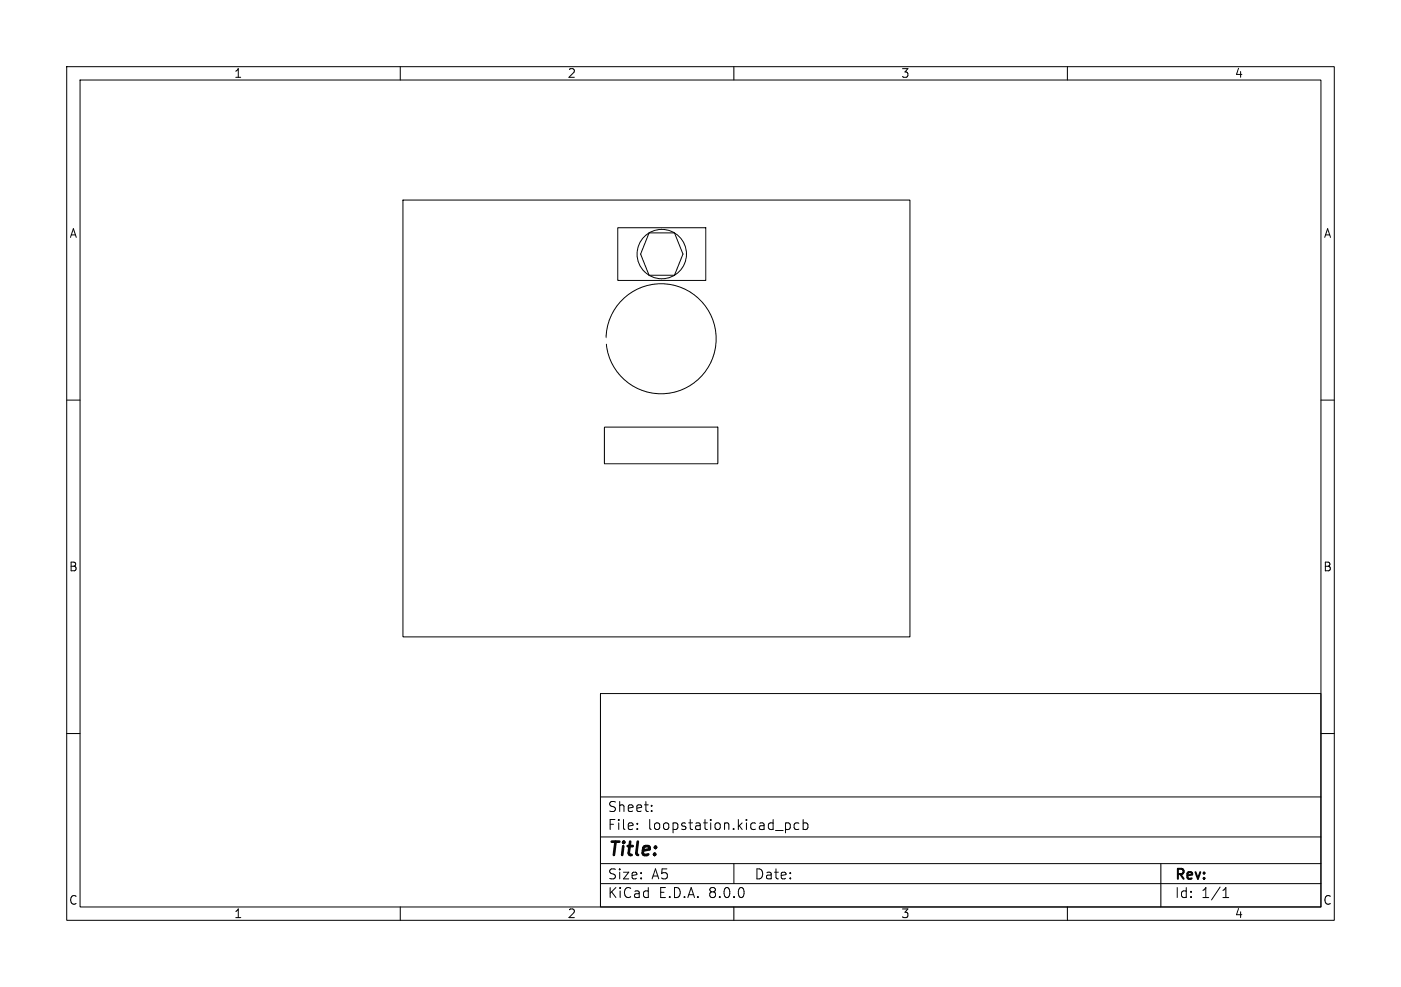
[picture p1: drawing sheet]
<svg xmlns="http://www.w3.org/2000/svg" width="210mm" height="148mm" viewBox="0 0 210 148" stroke-linecap="round" stroke-linejoin="round" font-family="sans-serif">
<defs><g id="words">
<text font-size="2.8" x="91" y="128.9">Title:</text>
<g font-size="2.1">
<text x="91" y="124.7">File:</text>
<text x="91" y="122">Sheet:</text>
<text x="97.1" y="124.7">loopstation.kicad_pcb</text>
<text x="91" y="134.9">KiCad</text>
<text x="91" y="132.1">Size:</text>
<text x="97.7" y="132.1">A5</text>
<text x="98.7" y="134.9">E.D.A.</text>
<text x="106.3" y="134.9">8.0.0</text>
<text x="113" y="132.1">Date:</text>
<text x="176" y="132.3">Rev:</text>
<text x="176" y="134.9">Id:</text>
<text x="180.1" y="134.9">1/1</text>
</g>
<g font-size="1.8">
<text x="35" y="11.9">1</text>
<text x="85" y="11.9">2</text>
<text x="135" y="11.9">3</text>
<text x="185" y="11.9">4</text>
<text x="10.3" y="35.9">A</text>
<text x="198.4" y="35.9">A</text>
<text x="10.3" y="85.9">B</text>
<text x="198.3" y="85.9">B</text>
<text x="10.3" y="135.9">C</text>
<text x="35" y="137.9">1</text>
<text x="85" y="137.9">2</text>
<text x="135" y="137.9">3</text>
<text x="185" y="137.9">4</text>
<text x="198.3" y="135.9">C</text>
</g>
</g></defs>
<g fill="none" stroke="#000" stroke-width=".15">
<path d="M10 10h190v128h-190zM12 12h186v124h-186zM60 10v2M110 10v2M160 10v2M60.4 30h76v65.5h-76zM92.6 34.2h13.2v7.8h-13.2zM97.3 34.9h3.8l1.3 3.2-1.3 3.2h-3.8l-1.3-3.2zM10 60h2M198 60h2M90.6 64h17v5.6h-17zM10 110h2"/>
<path d="M90 104h108v32h-108zM90 119.5h108M198 110h2M60 136v2M90 132.5h108M90 129.5h108M90 125.5h108M95.5 124.2v.2M95.5 123.5v.1M97.7 121.5v.2M97.7 120.8v.1M110 136v2"/>
<path d="M110 129.5v3M117.7 123.5l.5-.1 .3 .3v.4l-.2 .2h-.6M119.7 123.5l-.4-.1-.3 .3v.4l.2 .2h.5M120.4 123.5l.4-.1 .3 .3v.4l-.1 .2h-.6M120.4 122.9v1.5M160 136v2M174 129.5v6.5M183.3 134.6h.9M183.3 133.5l.4-.4v1.5"/>
<circle cx="99.2" cy="38.1" r="3.7"/>
<circle cx="99.1" cy="50.8" r="8.2"/>
</g>
<g fill="#fff" stroke="#fff" stroke-width=".15">
<circle cx="71.4" cy="85.2" r="1.1"/>
<circle cx="71.4" cy="74.2" r="1.1"/>
<circle cx="115.5" cy="78.9" r="1.1"/>
<circle cx="104.1" cy="66.8" r=".6"/>
<circle cx="99.1" cy="66.8" r=".6"/>
<circle cx="94.1" cy="66.8" r=".6"/>
<circle cx="116.5" cy="59.6" r=".4"/>
<circle cx="108.9" cy="59.6" r=".4"/>
<circle cx="124.7" cy="55.8" r=".4"/>
<circle cx="124.7" cy="50.8" r=".4"/>
<circle cx="110.3" cy="44.7" r=".4"/>
<circle cx="115.3" cy="44.7" r=".4"/>
<circle cx="74.3" cy="63" r=".4"/>
<circle cx="79.3" cy="63" r=".4"/>
<circle cx="83.2" cy="51.1" r=".4"/>
<circle cx="90.8" cy="51.1" r=".4"/>
<circle cx="66.9" cy="51.8" r="1.1"/>
<circle cx="121.1" cy="57.1" r=".4"/>
<circle cx="121.1" cy="49.5" r=".4"/>
<circle cx="71.4" cy="79.7" r="1.1"/>
<circle cx="115.5" cy="74.3" r="1.1"/>
<circle cx="80.4" cy="77.3" r=".45"/>
<circle cx="82.9" cy="77.3" r=".45"/>
<circle cx="85.3" cy="83.8" r=".4"/>
<circle cx="77.7" cy="83.8" r=".4"/>
<circle cx="67.1" cy="62.1" r="1.1"/>
<circle cx="83.3" cy="42.4" r=".4"/>
<circle cx="90.9" cy="42.4" r=".4"/>
<circle cx="80.6" cy="54.8" r=".4"/>
<circle cx="73" cy="54.8" r=".4"/>
<circle cx="89.5" cy="46.7" r=".4"/>
<circle cx="84.5" cy="46.7" r=".4"/>
<circle cx="90.8" cy="59.7" r=".4"/>
<circle cx="83.2" cy="59.7" r=".4"/>
<circle cx="67.1" cy="66.7" r="1.1"/>
<circle cx="115.5" cy="85.7" r="1.1"/>
<circle cx="130.8" cy="52" r="1.1"/>
<circle cx="82.8" cy="69.3" r=".4"/>
<circle cx="87.8" cy="69.3" r=".4"/>
<circle cx="66.9" cy="47.2" r="1.1"/>
<circle cx="130.9" cy="66.8" r="1.1"/>
<circle cx="72.5" cy="66.3" r=".4"/>
<circle cx="80.1" cy="66.3" r=".4"/>
<circle cx="109" cy="51.1" r=".4"/>
<circle cx="116.6" cy="51.1" r=".4"/>
<circle cx="116.6" cy="55.4" r=".4"/>
<circle cx="109" cy="55.4" r=".4"/>
<circle cx="95.4" cy="46.6" r=".4"/>
<circle cx="95.4" cy="49.1" r=".4"/>
<circle cx="95.4" cy="51.7" r=".4"/>
<circle cx="95.4" cy="54.2" r=".4"/>
<circle cx="95.4" cy="56.8" r=".4"/>
<circle cx="95.4" cy="59.3" r=".4"/>
<circle cx="95.4" cy="61.8" r=".4"/>
<circle cx="103" cy="61.8" r=".4"/>
<circle cx="103" cy="59.3" r=".4"/>
<circle cx="103" cy="56.8" r=".4"/>
<circle cx="103" cy="54.2" r=".4"/>
<circle cx="103" cy="51.7" r=".4"/>
<circle cx="103" cy="49.1" r=".4"/>
<circle cx="103" cy="46.6" r=".4"/>
<circle cx="130.8" cy="62.2" r="1.1"/>
<circle cx="110.2" cy="66.4" r=".4"/>
<circle cx="115.2" cy="66.4" r=".4"/>
<circle cx="84.5" cy="55.4" r=".4"/>
<circle cx="89.5" cy="55.4" r=".4"/>
<circle cx="130.8" cy="47.4" r="1.1"/>
<circle cx="80.6" cy="59" r=".4"/>
<circle cx="73" cy="59" r=".4"/>
</g>
<path d="M93.3 75.4h1.1M98.5 75.4h1.2M103.8 75.4h1.2M93.3 85h1.1M93.3 80.2h1.1M98.5 85h1.2M98.5 80.2h1.2M103.8 85h1.2M103.8 80.2h1.2" fill="none" stroke="#fff" stroke-width="1.2"/>
<path d="M94.5 37.5v1.2M99.2 37.5v1.2M103.9 37.5v1.2" fill="none" stroke="#fff" stroke-width="1"/>
<use href="#words"/>
</svg>
